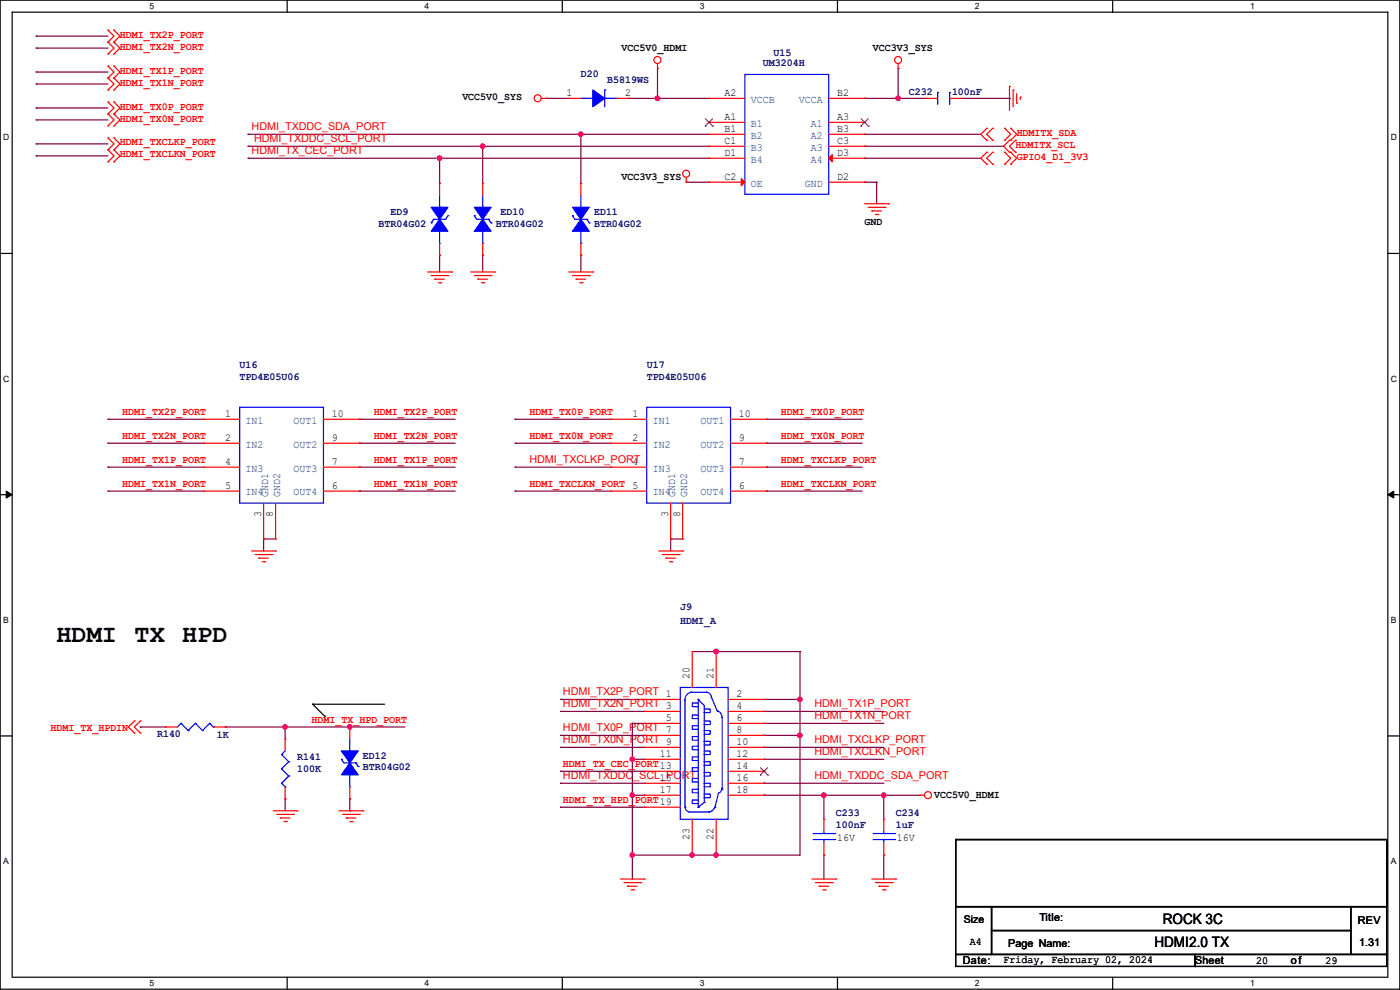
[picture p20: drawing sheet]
<svg xmlns="http://www.w3.org/2000/svg" width="297mm" height="210mm" viewBox="0 0 297 210" stroke-linecap="round" stroke-linejoin="round" font-family="sans-serif">
<defs><g id="words">
<text font-size="5.3" x="12" y="136.1">HDMI TX HPD</text>
<g font-size="3">
<text x="246.7" y="196.1">ROCK 3C</text>
<text x="244.9" y="200.9">HDMI2.0 TX</text>
</g>
<g font-size="2.3" fill="#f00">
<text x="25.4" y="10.5">HDMI_TX2N_PORT</text>
<text x="25.4" y="8">HDMI_TX2P_PORT</text>
<text x="25.4" y="15.6">HDMI_TX1P_PORT</text>
<text x="25.4" y="18.2">HDMI_TX1N_PORT</text>
<text x="25.4" y="23.2">HDMI_TX0P_PORT</text>
<text x="25.4" y="25.8">HDMI_TX0N_PORT</text>
<text x="53.4" y="27.6">HDMI_TXDDC_SDA_PORT</text>
<text x="215.7" y="28.8">HDMITX_SDA</text>
<text x="25.4" y="33.4">HDMI_TXCLKN_PORT</text>
<text x="25.4" y="30.9">HDMI_TXCLKP_PORT</text>
<text x="53.4" y="32.6">HDMI_TX_CEC_PORT</text>
<text x="53.9" y="30.1">HDMI_TXDDC_SCL_PORT</text>
<text x="215.4" y="31.4">HDMITX_SCL</text>
<text x="215.7" y="33.9">GPIO4_D1_3V3</text>
<text x="26" y="88">HDMI_TX2P_PORT</text>
<text x="79.3" y="88">HDMI_TX2P_PORT</text>
<text x="112.3" y="88">HDMI_TX0P_PORT</text>
<text x="165.7" y="88">HDMI_TX0P_PORT</text>
<text x="26" y="93.1">HDMI_TX2N_PORT</text>
<text x="79.3" y="93.1">HDMI_TX2N_PORT</text>
<text x="112.3" y="93.1">HDMI_TX0N_PORT</text>
<text x="165.7" y="93.1">HDMI_TX0N_PORT</text>
<text x="26" y="98.2">HDMI_TX1P_PORT</text>
<text x="79.3" y="98.2">HDMI_TX1P_PORT</text>
<text x="112.3" y="98.2">HDMI_TXCLKP_PORT</text>
<text x="165.7" y="98.2">HDMI_TXCLKP_PORT</text>
<text x="26" y="103.3">HDMI_TX1N_PORT</text>
<text x="79.3" y="103.3">HDMI_TX1N_PORT</text>
<text x="112.3" y="103.3">HDMI_TXCLKN_PORT 5</text>
<text x="165.7" y="103.3">HDMI_TXCLKN_PORT</text>
<text x="119.4" y="147.4">HDMI_TX2P_PORT 1</text>
<text x="119.4" y="150">HDMI_TX2N_PORT 3</text>
<text x="172.8" y="150">HDMI_TX1P_PORT</text>
<text x="10.7" y="155.1">HDMI_TX_HPDIN</text>
<text x="66.1" y="153.3">HDMI_TX_HPD_PORT</text>
<text x="119.4" y="155.1">HDMI_TX0P_PORT 7</text>
<text x="172.8" y="152.5">HDMI_TX1N_PORT</text>
<text x="119.4" y="157.6">HDMI_TX0N_PORT 9</text>
<text x="172.8" y="160.1">HDMI_TXCLKN_PORT</text>
<text x="172.8" y="157.6">HDMI_TXCLKP_PORT</text>
<text x="119.4" y="162.7">HDMI_TX_CEC_PORT13</text>
<text x="119.4" y="165.2">HDMI_TXDDC_SCL_PORT</text>
<text x="172.8" y="165.2">HDMI_TXDDC_SDA_PORT</text>
<text x="119.4" y="170.3">HDMI_TX_HPD_PORT19</text>
</g>
<g font-size="2.3">
<text x="131.9" y="10.8">VCC5V0_HDMI</text>
<text x="185.2" y="10.8">VCC3V3_SYS</text>
<text x="98.1" y="21.2">VCC5V0_SYS</text>
<text x="120.2" y="20.3">1</text>
<text x="132.6" y="20.3">2</text>
<text x="153.7" y="20.3">A2</text>
<text x="177.6" y="20.3">B2</text>
<text x="153.7" y="27.9">B1</text>
<text x="153.7" y="25.4">A1</text>
<text x="177.6" y="27.9">B3</text>
<text x="177.6" y="25.4">A3</text>
<text x="153.7" y="30.5">C1</text>
<text x="153.7" y="33">D1</text>
<text x="177.6" y="30.5">C3</text>
<text x="177.6" y="33">D3</text>
<text x="131.9" y="38.2">VCC3V3_SYS</text>
<text x="153.7" y="38.1">C2</text>
<text x="177.6" y="38.1">D2</text>
<text x="183.4" y="47.6">GND</text>
<text x="47.8" y="88.4">1</text>
<text x="70.4" y="88.4">10</text>
<text x="134.2" y="88.4">1</text>
<text x="156.8" y="88.4">10</text>
<text x="47.8" y="93.5">2</text>
<text x="70.4" y="93.5">9</text>
<text x="134.2" y="93.5">2</text>
<text x="156.8" y="93.5">9</text>
<text x="47.8" y="98.6">4</text>
<text x="70.4" y="98.6">7</text>
<text x="134.2" y="98.6">4</text>
<text x="156.8" y="98.6">7</text>
<text x="47.8" y="103.6">5</text>
<text x="70.4" y="103.6">6</text>
<text x="156.8" y="103.6">6</text>
<text x="55.4" y="109.8" transform="rotate(-90 55.4 109.8)">3</text>
<text x="57.9" y="109.8" transform="rotate(-90 57.9 109.8)">8</text>
<text x="141.7" y="109.8" transform="rotate(-90 141.7 109.8)">3</text>
<text x="144.3" y="109.8" transform="rotate(-90 144.3 109.8)">8</text>
<text x="146.3" y="144.1" transform="rotate(-90 146.3 144.1)">20</text>
<text x="151.4" y="144.1" transform="rotate(-90 151.4 144.1)">21</text>
<text x="156.3" y="147.8">2</text>
<text x="141.3" y="152.9">5</text>
<text x="156.3" y="150.4">4</text>
<text x="156.3" y="152.9">6</text>
<text x="156.3" y="155.4">8</text>
<text x="140" y="160.5">11</text>
<text x="156.3" y="158">10</text>
<text x="156.3" y="160.5">12</text>
<text x="140" y="165.6">15</text>
<text x="156.3" y="163.1">14</text>
<text x="156.3" y="165.6">16</text>
<text x="140" y="168.1">17</text>
<text x="156.3" y="168.1">18</text>
<text x="198.2" y="169.3">VCC5V0_HDMI</text>
<text x="146.3" y="178.1" transform="rotate(-90 146.3 178.1)">23</text>
<text x="151.4" y="178.1" transform="rotate(-90 151.4 178.1)">22</text>
<text x="177.6" y="178.4">16V</text>
<text x="190.3" y="178.4">16V</text>
<text x="220.5" y="195.4">Title:</text>
<text x="288.1" y="195.9">REV</text>
<text x="205.8" y="200.5">A4</text>
<text x="213.9" y="201">Page Name:</text>
<text x="288.3" y="200.7">1.31</text>
<text x="204.3" y="204.6">Date:</text>
<text x="212.9" y="204.3">Friday, February 02, 2024</text>
<text x="253.5" y="204.6">Sheet</text>
<text x="266.5" y="204.6">20</text>
<text x="273.9" y="204.6">of</text>
<text x="281.2" y="204.6">29</text>
</g>
<g font-size="2.3" fill="#000080">
<text x="164.1" y="11.8">U15</text>
<text x="123.2" y="16.4">D20</text>
<text x="128.8" y="17.7">B5819WS</text>
<text x="161.8" y="14.1">UM3204H</text>
<text x="192.8" y="20.2">C232</text>
<text x="202" y="20.2">100nF</text>
<text x="82.8" y="45.6">ED9</text>
<text x="106.2" y="45.6">ED10</text>
<text x="126" y="45.6">ED11</text>
<text x="80.3" y="48.1">BTR04G02</text>
<text x="105.2" y="48.1">BTR04G02</text>
<text x="126" y="48.1">BTR04G02</text>
<text x="50.8" y="78.1">U16</text>
<text x="50.8" y="80.6">TPD4E05U06</text>
<text x="137.2" y="78.1">U17</text>
<text x="137.2" y="80.6">TPD4E05U06</text>
<text x="144.3" y="129.4">J9</text>
<text x="144.3" y="132.5">HDMI_A</text>
<text x="33.3" y="156.3">R140</text>
<text x="46" y="156.6">1K</text>
<text x="63" y="161.2">R141</text>
<text x="77" y="160.9">ED12</text>
<text x="63" y="163.7">100K</text>
<text x="77" y="163.4">BTR04G02</text>
<text x="177.3" y="173.1">C233</text>
<text x="190" y="173.1">C234</text>
<text x="177.3" y="175.6">100nF</text>
<text x="190" y="175.6">1uF</text>
</g>
<g font-size="2.3" fill="#004080">
<text x="159.3" y="21.8">VCCB</text>
<text x="169.5" y="21.8">VCCA</text>
<text x="159.3" y="29.4">B2</text>
<text x="159.3" y="26.9">B1</text>
<text x="172" y="29.4">A2</text>
<text x="172" y="26.9">A1</text>
<text x="159.3" y="32">B3</text>
<text x="159.3" y="34.5">B4</text>
<text x="172" y="32">A3</text>
<text x="172" y="34.5">A4</text>
<text x="159.3" y="39.6">OE</text>
<text x="170.7" y="39.6">GND</text>
<text x="52.1" y="89.9">IN1</text>
<text x="62.3" y="89.9">OUT1</text>
<text x="138.5" y="89.9">IN1</text>
<text x="148.6" y="89.9">OUT1</text>
<text x="52.1" y="95">IN2</text>
<text x="62.3" y="95">OUT2</text>
<text x="138.5" y="95">IN2</text>
<text x="148.6" y="95">OUT2</text>
<text x="52.1" y="100">IN3</text>
<text x="62.3" y="100">OUT3</text>
<text x="138.5" y="100">IN3</text>
<text x="148.6" y="100">OUT3</text>
<text x="52.1" y="105.1">IN4</text>
<text x="56.9" y="105.5" transform="rotate(-90 56.9 105.5)">GND1</text>
<text x="59.4" y="105.5" transform="rotate(-90 59.4 105.5)">GND2</text>
<text x="62.3" y="105.1">OUT4</text>
<text x="138.5" y="105.1">IN4</text>
<text x="143.3" y="105.5" transform="rotate(-90 143.3 105.5)">GND1</text>
<text x="145.8" y="105.5" transform="rotate(-90 145.8 105.5)">GND2</text>
<text x="148.6" y="105.1">OUT4</text>
</g>
<text font-size="2.2" x="204.5" y="195.9">Size</text>
<g font-size="1.8">
<text x="31.7" y="1.9">5</text>
<text x="90.1" y="1.9">4</text>
<text x="148.5" y="1.9">3</text>
<text x="206.8" y="1.9">2</text>
<text x="265.2" y="1.9">1</text>
<text x=".7" y="29.8">D</text>
<text x="295.1" y="29.8">D</text>
<text x=".7" y="80.9">C</text>
<text x="295.1" y="80.9">C</text>
<text x=".7" y="132.1">B</text>
<text x="295.1" y="132.1">B</text>
<text x=".7" y="183.3">A</text>
<text x="295.1" y="183.3">A</text>
<text x="31.7" y="209.2">5</text>
<text x="90.1" y="209.2">4</text>
<text x="148.5" y="209.2">3</text>
<text x="206.8" y="209.2">2</text>
<text x="265.2" y="209.2">1</text>
</g>
</g></defs>
<path d="M0 0h297v209.8h-297zM2.6 2.6h291.8v204.7h-291.8z" fill="none" stroke="#000" stroke-width=".25"/>
<g fill="#fff">
<path d="M31.7 .3h1v2h-1z"/>
<path d="M31.7 207.6h1v1.9h-1z"/>
</g>
<path d="M60.9 0v2.6M60.9 207.3v2.5" fill="none" stroke="#000" stroke-width=".25"/>
<g fill="#fff">
<path d="M90.1 .3h1v2h-1z"/>
<path d="M90.1 207.6h1v1.9h-1z"/>
</g>
<path d="M119.3 0v2.6M119.3 207.3v2.5" fill="none" stroke="#000" stroke-width=".25"/>
<g fill="#fff">
<path d="M148.5 .3h.9v2h-.9z"/>
<path d="M148.5 207.6h.9v1.9h-.9z"/>
</g>
<path d="M177.7 0v2.6M177.7 207.3v2.5" fill="none" stroke="#000" stroke-width=".25"/>
<g fill="#fff">
<path d="M206.8 .3h1v2h-1z"/>
<path d="M206.8 207.6h1v1.9h-1z"/>
</g>
<path d="M236.1 0v2.6M236.1 207.3v2.5" fill="none" stroke="#000" stroke-width=".25"/>
<g fill="#fff">
<path d="M265.2 .3h1v2h-1z"/>
<path d="M265.2 207.6h1v1.9h-1z"/>
<path d="M.7 28.2h1.2v1.9h-1.2z"/>
<path d="M295.1 28.2h1.2v1.9h-1.2z"/>
<path d="M.7 79.3h1.2v2h-1.2z"/>
<path d="M295.1 79.3h1.2v2h-1.2z"/>
</g>
<path d="M0 53.8h2.6M294.4 53.8h2.6" fill="none" stroke="#000" stroke-width=".25"/>
<g fill="#fff">
<path d="M.7 130.5h1.2v2h-1.2z"/>
<path d="M295.1 130.5h1.1v2h-1.1z"/>
</g>
<path d="M0 104.9h2.6M294.4 104.9h2.6" fill="none" stroke="#000" stroke-width=".25"/>
<path d="M1.3 104.2l1.3 .7-1.3 .8zM294.4 104.9l1.3-.7v1.5z" fill="#000" stroke="#000" stroke-width=".21"/>
<g fill="#fff">
<path d="M.7 181.7h1.2v2h-1.2z"/>
<path d="M295.1 181.7h1.1v2h-1.1z"/>
</g>
<g fill="none" stroke="#000" stroke-width=".25">
<path d="M0 156.1h2.6M66.3 149.4h.1M66.3 149.4h15.3M66.3 149.4l2.6 2.5M68.9 151.9h.1M294.4 156.1h2.6M202.7 178.1h91.5v14.2h-91.5zM202.7 192.3h7.7v10.2h-7.7zM210.4 192.3h76.2v5.1h-76.2zM210.4 197.4h76.2v5.1h-76.2zM286.6 192.3h7.6v10.2h-7.6zM202.7 202.5h50.8v2.5h-50.8z"/>
<path d="M253.5 202.5h40.7v2.5h-40.7z"/>
</g>
<g fill="none" stroke="#800040" stroke-width=".25">
<path d="M7.7 10.2h.1M7.7 7.7h.1M7.7 17.8h.1M7.7 15.3h.1M7.7 10.2h15.2M7.7 7.7h15.2M7.7 17.8h15.2M7.7 15.3h15.2M139.5 14.5h.1M139.5 14.5v6.4M190.5 14.5h.1M190.5 14.5v6.4"/>
<path d="M7.7 25.4h.1M7.7 22.9h.1M7.7 33.1h.1M7.7 30.5h.1M7.7 25.4h15.2M7.7 22.9h15.2M7.7 33.1h15.2M7.7 30.5h15.2M52.6 28.5h.1M52.6 31h.1M52.6 33.6h.1M52.6 28.5h97.8"/>
<path d="M52.6 31h97.8M52.6 33.6h97.8M93.3 33.6h.1M93.3 33.6v5.3M102.4 31h.1M102.4 31v7.9M115.9 20.9h.1M115.9 20.9h4.8M123.2 28.5h.1M123.2 28.5v10.4M133.4 20.9h.1M133.4 20.9h17"/>
<path d="M139.5 20.9h.1M145.6 38.7h.1M145.6 38.7h4.8M183.4 20.9h.1M183.4 38.7h.1M183.4 33.6h.1M183.4 28.5h.1M183.4 31h.1M183.4 28.5h24.7M183.4 31h29.5M183.4 33.6h24.7M183.4 20.9h13"/>
<path d="M183.4 38.7h2.6M186 38.7h.1M186 38.7v4.5M190.5 20.9h.1M204 20.9h10.2M214.2 20.9h.1M93.3 54.1h.1M93.3 54.1v3.6M102.4 54.1h.1M102.4 54.1v3.6M123.2 54.1h.1M123.2 54.1v3.6"/>
<path d="M22.9 94h.1M22.9 99.1h.1M22.9 88.9h.1M22.9 94h20.3M22.9 99.1h20.3M22.9 88.9h20.3M76.2 88.9h.1M76.2 99.1h.1M76.2 94h.1M76.2 94h20.4M76.2 99.1h20.4M76.2 88.9h20.4"/>
<path d="M109.3 88.9h.1M109.3 94h.1M109.3 99.1h.1M109.3 94h20.3M109.3 99.1h20.3M109.3 88.9h20.3M162.6 94h.1M162.6 99.1h.1M162.6 88.9h.1M162.6 94h20.3M162.6 99.1h20.3M162.6 88.9h20.3"/>
<path d="M22.9 104.2h.1M22.9 104.2h20.3M55.9 114.3h.1M55.9 114.3h2.6M55.9 114.3v2.6M76.2 104.2h.1M76.2 104.2h20.4M109.3 104.2h.1M109.3 104.2h20.3M142.3 114.3h.1M142.3 114.3h2.5M142.3 114.3v2.6"/>
<path d="M162.6 104.2h.1M162.6 104.2h20.3M146.9 138.2h.1M146.9 138.2h22.8M151.9 138.2h.1M169.7 138.2h.1M169.7 138.2v43.2h-35.5M29.8 154.2h.1M29.8 154.2h5.3M47.8 154.2h.1M47.8 154.2h38.1M60.5 154.2h.1"/>
<path d="M60.5 154.2v2.6M74.2 154.2h.1M118.9 158.5h.1M118.9 148.4h.1M118.9 150.9h.1M118.9 156h.1M118.9 158.5h17.8M118.9 148.4h17.8M118.9 150.9h17.8M118.9 156h17.8M134.2 153.5h.1M134.2 153.5v33"/>
<path d="M134.2 153.5h2.5M162.1 158.5h.1M162.1 150.9h.1M162.1 153.5h.1M162.1 148.4h.1M162.1 156h.1M162.1 158.5h25.4M162.1 148.4h7.6M162.1 150.9h25.4M162.1 156h7.6M162.1 153.5h25.4M169.7 148.4h.1"/>
<path d="M169.7 156h.1M60.5 169.5h.1M60.5 169.5v2.5M74.2 172h.1M74.2 169.5h.1M74.2 172h.3M74.2 169.5v2.5M118.9 166.2h.1M118.9 171.2h.1M118.9 163.6h.1M118.9 166.2h17.8M118.9 171.2h17.8"/>
<path d="M118.9 163.6h17.8M134.2 168.7h.1M134.2 161.1h.1M134.2 161.1h2.5M134.2 168.7h2.5M162.1 161.1h.1M162.1 166.2h.1M162.1 168.7h.1M162.1 166.2h25.4M162.1 161.1h25.4M162.1 168.7h33M174.8 168.7h.1"/>
<path d="M174.8 168.7v5.1M187.5 168.7h.1M187.5 168.7v5.1M134.2 181.4h.1M146.9 181.4h.1M151.9 181.4h.1M174.8 181.4h.1M174.8 181.4v5.1M187.5 181.4h.1M187.5 181.4v5.1"/>
</g>
<g fill="#f0f" stroke="#f0f" stroke-width=".25">
<circle cx="60.5" cy="154.2" r=".49"/>
<circle cx="134.1" cy="181.4" r=".49"/>
<circle cx="151.9" cy="181.4" r=".49"/>
<circle cx="146.8" cy="181.4" r=".49"/>
<circle cx="134.1" cy="168.7" r=".49"/>
<circle cx="169.7" cy="156" r=".49"/>
<circle cx="169.7" cy="148.4" r=".49"/>
<circle cx="134.1" cy="161.1" r=".49"/>
<circle cx="151.9" cy="138.2" r=".49"/>
<circle cx="174.8" cy="168.7" r=".49"/>
<circle cx="187.5" cy="168.7" r=".49"/>
<circle cx="74.2" cy="154.2" r=".49"/>
<circle cx="123.2" cy="28.5" r=".49"/>
<circle cx="102.4" cy="31" r=".49"/>
<circle cx="93.2" cy="33.5" r=".49"/>
<circle cx="139.5" cy="20.8" r=".49"/>
<circle cx="190.5" cy="20.8" r=".49"/>
</g>
<g fill="none" stroke="#f00" stroke-width=".25">
<path d="M22.9 11.5h.1M22.9 8.9h.1M22.9 6.4h.1M22.9 19.1h.1M22.9 16.6h.1M22.9 14h.1M22.9 8.9l1.3 1.3-1.3 1.3M22.9 6.4l1.3 1.3-1.3 1.2M22.9 16.6l1.3 1.2-1.3 1.3M22.9 14l1.3 1.3-1.3 1.3M24.2 11.5h.1M24.2 8.9h.1"/>
<path d="M24.2 6.4h.1M24.2 19.1h.1M24.2 16.6h.1M24.2 14h.1M24.2 8.9l1.2 1.3-1.2 1.3M24.2 6.4l1.2 1.3-1.2 1.2M24.2 16.6l1.2 1.2-1.2 1.3M24.2 14l1.2 1.3-1.2 1.3M139.5 14.5h.1M139.5 13.5v1M190.5 14.5h.1M190.5 13.5v1"/>
<path d="M214.2 18.3h.1M214.2 18.3v5.1M214.9 19.1h.1M214.9 19.1v3.5M215.7 19.9v2M22.9 26.7h.1M22.9 24.2h.1M22.9 21.6h.1M22.9 34.3h.1M22.9 31.8h.1M22.9 29.3h.1M22.9 24.2l1.3 1.2-1.3 1.3"/>
<path d="M22.9 21.6l1.3 1.3-1.3 1.3M22.9 31.8l1.3 1.3-1.3 1.2M22.9 29.3l1.3 1.2-1.3 1.3M24.2 26.7h.1M24.2 24.2h.1M24.2 21.6h.1M24.2 34.3h.1M24.2 31.8h.1M24.2 29.3h.1M24.2 24.2l1.2 1.2-1.2 1.3M24.2 21.6l1.2 1.3-1.2 1.3M24.2 31.8l1.2 1.3-1.2 1.2"/>
<path d="M24.2 29.3l1.2 1.2-1.2 1.3M93.3 38.9h.1M93.3 38.9v2.5M102.4 38.9h.1M102.4 38.9v2.5M114.9 20.9h1M115.9 20.9h.1M120.7 20.9h.1M120.7 20.9h2.5M123.2 38.9h.1M123.2 38.9v2.5M130.9 20.9h2.5"/>
<path d="M133.4 20.9h.1M145.6 38.7h.1M145.6 37.6v1.1M150.4 28.5h.1M150.4 31h.1M150.4 20.9h.1M150.4 26h.1M150.4 33.6h.1M150.4 38.7h.1M150.4 20.9h7.6M150.4 28.5h7.6M150.4 31h7.6"/>
<path d="M150.4 33.6h7.6M150.4 26h7.6M150.4 38.7h7.6M175.8 20.9h7.6M175.8 28.5h7.6M175.8 31h7.6M175.8 33.6h7.6M175.8 26h7.6M175.8 38.7h7.6M183.4 28.5h.1M183.4 31h.1M183.4 33.6h.1"/>
<path d="M183.4 26h.1M183.4 38.7h.1M183.4 20.9h.1M196.4 20.9h.1M196.4 20.9h2.5M201.5 20.9h2.5M204 20.9h.1M209.3 32.3h.1M209.3 34.8h.1M209.3 27.2h.1M209.3 29.8h.1M209.3 32.3l-1.2 1.3 1.2 1.2"/>
<path d="M209.3 27.2l-1.2 1.3 1.2 1.3M210.6 34.8h.1M210.6 32.3h.1M210.6 29.8h.1M210.6 27.2h.1M210.6 32.3l-1.3 1.3 1.3 1.2M210.6 27.2l-1.3 1.3 1.3 1.3M213.1 34.8h.1M213.1 32.3h.1M213.1 29.8h.1M213.1 27.2h.1M213.1 27.2l1.3 1.3-1.3 1.3"/>
<path d="M213.1 32.3l1.3 1.3-1.3 1.2M214.2 29.8h.1M214.2 32.3h.1M214.2 29.8l-1.3 1.2 1.3 1.3M214.4 34.8h.1M214.4 32.3h.1M214.4 29.8h.1M214.4 27.2h.1M214.4 32.3l1.3 1.3-1.3 1.2M214.4 27.2l1.3 1.3-1.3 1.3M215.4 32.3h.1M215.4 29.8h.1"/>
<path d="M215.4 29.8l-1.2 1.2 1.2 1.3M215.7 21.9h.1M216.5 20.6h.1M216.5 20.6v.5M90.7 57.7h5.1M91.5 58.5h3.5M92.2 59.2h.1M92.2 59.2h2.1M93 60h.5M93.3 54.1h.1M93.3 51.6v2.5M93.5 60h.1"/>
<path d="M95 58.5h.1M95.8 57.7h.1M99.9 57.7h5M100.6 58.5h3.6M101.4 59.2h.1M101.4 59.2h2M102.2 60h.5M102.4 54.1h.1M102.4 51.6v2.5M102.7 60h.1M104.2 58.5h.1M104.9 57.7h.1"/>
<path d="M120.7 57.7h5.1M121.5 58.5h3.5M122.2 59.2h.1M122.2 59.2h2M123 60h.5M123.2 54.1h.1M123.2 51.6v2.5M123.5 60h.1M125 58.5h.1M125.8 57.7h.1M183.4 43.2h5.1M184.2 44h3.5"/>
<path d="M185 44.7h.1M185 44.7h2M185.7 45.5h.5M186.2 45.5h.1M187.7 44h.1M188.5 43.2h.1M43.2 88.9h.1M43.2 94h.1M43.2 99.1h.1M43.2 88.9h7.6M43.2 94h7.6M43.2 99.1h7.6"/>
<path d="M68.6 88.9h7.6M68.6 94h7.6M68.6 99.1h7.6M76.2 99.1h.1M76.2 94h.1M76.2 88.9h.1M129.6 88.9h.1M129.6 94h.1M129.6 99.1h.1M129.6 88.9h7.6M129.6 94h7.6M129.6 99.1h7.6"/>
<path d="M155 88.9h7.6M155 94h7.6M155 99.1h7.6M162.6 99.1h.1M162.6 94h.1M162.6 88.9h.1M43.2 104.2h.1M43.2 104.2h7.6M53.4 116.9h5.1M54.1 117.6h3.6M54.9 118.4h.1M54.9 118.4h2"/>
<path d="M55.7 119.2h.5M55.9 114.3h.1M55.9 106.7v7.6M56.2 119.2h.1M57.7 117.6h.1M58.5 116.9h.1M58.5 114.3h.1M58.5 106.7v7.6M68.6 104.2h7.6M76.2 104.2h.1M129.6 104.2h.1M129.6 104.2h7.6"/>
<path d="M139.7 116.9h5.1M140.5 117.6h3.6M141.3 118.4h.1M141.3 118.4h2M142 119.2h.5M142.3 114.3h.1M142.3 106.7v7.6M142.5 119.2h.1M144.1 117.6h.1M144.8 116.9h.1M144.8 114.3h.1M144.8 106.7v7.6"/>
<path d="M155 104.2h7.6M162.6 104.2h.1M146.9 138.2h.1M146.9 138.2v7.6M151.9 138.2h.1M151.9 138.2v7.6M28.5 155.5h.1M28.5 153h.1M28.5 153l-1.3 1.2 1.3 1.3M29.8 155.5h.1M29.8 153h.1M29.8 153l-1.3 1.2 1.3 1.3"/>
<path d="M35.1 154.2h.1M35.1 154.2h2.5M45.3 154.2h2.5M47.8 154.2h.1M60.5 156.8h.1M60.5 156.8v2.5M74.2 154.2h.1M74.2 154.2v2.6M136.7 148.4h.1M136.7 150.9h.1M136.7 153.5h.1M136.7 156h.1"/>
<path d="M136.7 158.5h.1M136.7 148.4h7.6M136.7 150.9h7.6M136.7 153.5h7.6M136.7 156h7.6M136.7 158.5h7.6M154.5 148.4h7.6M154.5 150.9h7.6M154.5 153.5h7.6M154.5 156h7.6M154.5 158.5h7.6M162.1 148.4h.1"/>
<path d="M162.1 150.9h.1M162.1 153.5h.1M162.1 156h.1M162.1 158.5h.1M58 172h5M58.7 172.8h3.6M59.5 173.5h.1M59.5 173.5h2M60.2 174.3h.5M60.5 169.5h.1M60.5 166.9v2.6M60.7 174.3h.1"/>
<path d="M62.3 172.8h.1M63 172h.1M71.9 172h5.1M72.7 172.8h3.5M73.4 173.5h.1M73.4 173.5h2.1M74.2 169.5h.1M74.2 174.3h.5M74.2 166.9v2.6M74.7 174.3h.1M76.2 172.8h.1M77 172h.1"/>
<path d="M136.7 161.1h.1M136.7 163.6h.1M136.7 166.2h.1M136.7 168.7h.1M136.7 171.2h.1M136.7 168.7h7.6M136.7 161.1h7.6M136.7 163.6h7.6M136.7 166.2h7.6M136.7 171.2h7.6M146.9 173.8v7.6M151.9 173.8v7.6"/>
<path d="M154.5 168.7h7.6M154.5 161.1h7.6M154.5 163.6h7.6M154.5 166.2h7.6M162.1 161.1h.1M162.1 163.6h.1M162.1 166.2h.1M162.1 168.7h.1M174.8 173.8h.1M174.8 173.8v2.5M174.8 178.9v2.5M187.5 173.8h.1"/>
<path d="M187.5 173.8v2.5M187.5 178.9v2.5M195.1 168.7h.1M195.1 168.7h1M131.6 186.5h5.1M132.4 187.2h3.5M133.1 188h.1M133.1 188h2.1M133.9 188.8h.5M134.4 188.8h.1M135.9 187.2h.1M136.7 186.5h.1"/>
<path d="M146.9 181.4h.1M151.9 181.4h.1M172.3 186.5h5M173 187.2h3.6M173.8 188h.1M173.8 188h2M174.5 188.8h.5M174.8 181.4h.1M175 188.8h.1M176.6 187.2h.1M177.3 186.5h.1M185 186.5h5"/>
<path d="M185.7 187.2h3.6M186.5 188h.1M186.5 188h2M187.2 188.8h.5M187.5 181.4h.1M187.7 188.8h.1M189.3 187.2h.1M190 186.5h.1"/>
<circle cx="139.5" cy="12.7" r=".74"/>
<circle cx="190.5" cy="12.7" r=".74"/>
<circle cx="114.1" cy="20.8" r=".74"/>
<circle cx="145.6" cy="36.9" r=".74"/>
<circle cx="196.9" cy="168.7" r=".74"/>
</g>
<g fill="none" stroke="#00f" stroke-width=".25">
<path d="M128.3 19.1h.1M128.3 19.1v3.5M158 15.8h17.8v25.4h-17.8zM198.9 19.6h.1M198.9 19.6v2.5M201.5 19.6h.1M201.5 19.6v2.5M123.2 20.9h2.6M125.8 20.9h.1M128.3 20.9h2.6M130.9 20.9h.1M91.5 47.3h.1"/>
<path d="M92 46.5h.1M92 46.5l-.5 .8M93.3 44h.1M93.3 51.6h.1M93.3 41.4v2.6M93.3 49.1v2.5M95 45.8h.1M95 45.8l-.5 .7h-2.5M100.6 45.8h.1M100.6 45.8l.5 .7h2.6M102.4 44h.1M102.4 51.6h.1"/>
<path d="M102.4 41.4v2.6M102.4 49.1v2.5M103.7 46.5h.1M103.7 46.5l.5 .8M104.2 47.3h.1M121.5 45.8h.1M121.5 45.8l.5 .7h2.5M123.2 44h.1M123.2 51.6h.1M123.2 41.4v2.6M123.2 49.1v2.5M124.5 46.5h.1"/>
<path d="M124.5 46.5l.5 .8M125 47.3h.1M50.8 86.4h17.8v20.3h-17.8zM137.2 86.4h17.8v20.3h-17.8zM38.4 153.5h.1M38.4 153.5l-.8 .7M38.4 153.5l1.5 1.5M39.9 155h.1M41.4 153.5h.1M41.4 153.5l-1.5 1.5M41.4 153.5l1.6 1.5M43 155h.1"/>
<path d="M44.5 153.5h.1M44.5 153.5l-1.5 1.5M44.5 153.5l.8 .7M45.3 154.2h.1M60.5 159.3l-.8 .8M74.2 159.3h.1M74.2 156.8v2.5M144.3 145.8h10.2v28h-10.2zM145.3 148.4v22.8M146.6 146.9h3.3M146.9 146.9a1.5 1.5 0 0 0-1.5 1.7M148.1 148.4h.1"/>
<path d="M148.1 149.1h-1.2v.8h1.2M148.1 151.7h-1.2v.7h1.2M148.1 154h-1.2v.7h1.2M148.1 156.3h-1.2v.7h1.2M148.1 158.3h-1.2v.7h1.2M148.1 148.4v22.8M148.1 148.4l1.3 1.2v20.6M149.4 150.4h1.3v.8h-1.3M149.4 153h1.3v.7h-1.3M149.4 155h1.3v.7h-1.3M149.4 157.3h1.3v.7h-1.3M149.4 159.3h1.3v.8h-1.3"/>
<path d="M149.9 146.9a1 1 0 0 1 1 1l1.3 3M149.9 146.9h.1M152.2 150.7a1.5 1.5 0 0 1 1 1.5M152.2 150.9h.1M153.2 152.2v15.2M59.7 160.1h.1M59.7 163.1h.1M59.7 166.2h.1M59.7 160.1l1.6 1.5M59.7 163.1l1.6 1.5M59.7 166.2l.8 .7M60.5 166.9h.1"/>
<path d="M61.3 161.6h.1M61.3 164.6h.1M61.3 161.6l-1.6 1.5M61.3 164.6l-1.6 1.6M72.4 161.1h.1M72.4 161.1l.5 .7h2.6M74.2 166.9h.1M74.2 164.4v2.5M75.5 161.8h.1M75.5 161.8l.5 .8M76 162.6h.1M145.3 171.2a1 1 0 0 0 .8 1"/>
<path d="M145.3 171.2h.1M146.1 172.3h4.3M148.1 171.2h.1M148.1 160.6h-1.2v.7h1.2M148.1 162.9h-1.2v.7h1.2M148.1 165.1h-1.2v.8h1.2M148.1 167.4h-1.2v.8h1.2M148.1 169.7h-1.2v.8h1.2M149.4 170.2h.1M149.4 161.6h1.3v.7h-1.3M149.4 163.9h1.3v.7h-1.3M149.4 166.2h1.3v.7h-1.3"/>
<path d="M149.4 168.4h1.3v.8h-1.3M149.4 170.2l-1.3 1M150.4 172.3h.1M151.6 171.2a1.25 1.25 0 0 1-1.2 1M151.7 171.2h.1M152.4 168.2l-.7 3M153.2 167.2a1.25 1.25 0 0 1-.8 1.1M153.2 167.4h.1M172.5 178.1h4.6M172.5 176.8h4.6M174.8 176.8h.1M174.8 178.1h.1"/>
<path d="M174.8 176.3v.5M174.8 178.1v.8M177.1 178.1h.1M177.1 176.8h.1M185.2 178.1h4.6M185.2 176.8h4.6M187.5 176.8h.1M187.5 178.1h.1M187.5 176.3v.5M187.5 178.1v.8M189.8 178.1h.1M189.8 176.8h.1"/>
</g>
<g fill="#00f" stroke="#00f" stroke-width=".25">
<path d="M121.5 44h3.5l-1.8 2.5z" fill-rule="evenodd"/>
<path d="M123.2 46.5l1.8 2.6h-3.5z" fill-rule="evenodd"/>
<path d="M100.6 44h3.6l-1.8 2.5z" fill-rule="evenodd"/>
<path d="M102.4 46.5l1.8 2.6h-3.6z" fill-rule="evenodd"/>
<path d="M91.5 44h3.5l-1.7 2.5z" fill-rule="evenodd"/>
<path d="M93.3 46.5l1.7 2.6h-3.5z" fill-rule="evenodd"/>
<path d="M125.8 19.1l2.5 1.8-2.5 1.7z" fill-rule="evenodd"/>
<path d="M72.4 159.3h3.6l-1.8 2.5z" fill-rule="evenodd"/>
<path d="M74.2 161.8l1.8 2.6h-3.6z" fill-rule="evenodd"/>
</g>
<path d="M149.6 26.8h.1M149.6 25.2l1.6 1.6M151.2 25.2l-1.6 1.6M151.2 26.8h.1M182.6 26.8h.1M182.7 25.2l1.5 1.6M184.2 25.2l-1.6 1.6M184.2 26.8h.1M161.3 164.4h.1M161.3 162.9l1.6 1.5M162.9 162.9l-1.6 1.5M162.9 164.4h.1" fill="none" stroke="#804000" stroke-width=".21"/>
<g fill="#f00" stroke="#f00" stroke-width=".25">
<path d="M175.8 33.6l.8-.8v1.5z"/>
<path d="M157.3 37.9l.7 .8-.7 .7z"/>
</g>
<use href="#words"/>
</svg>
